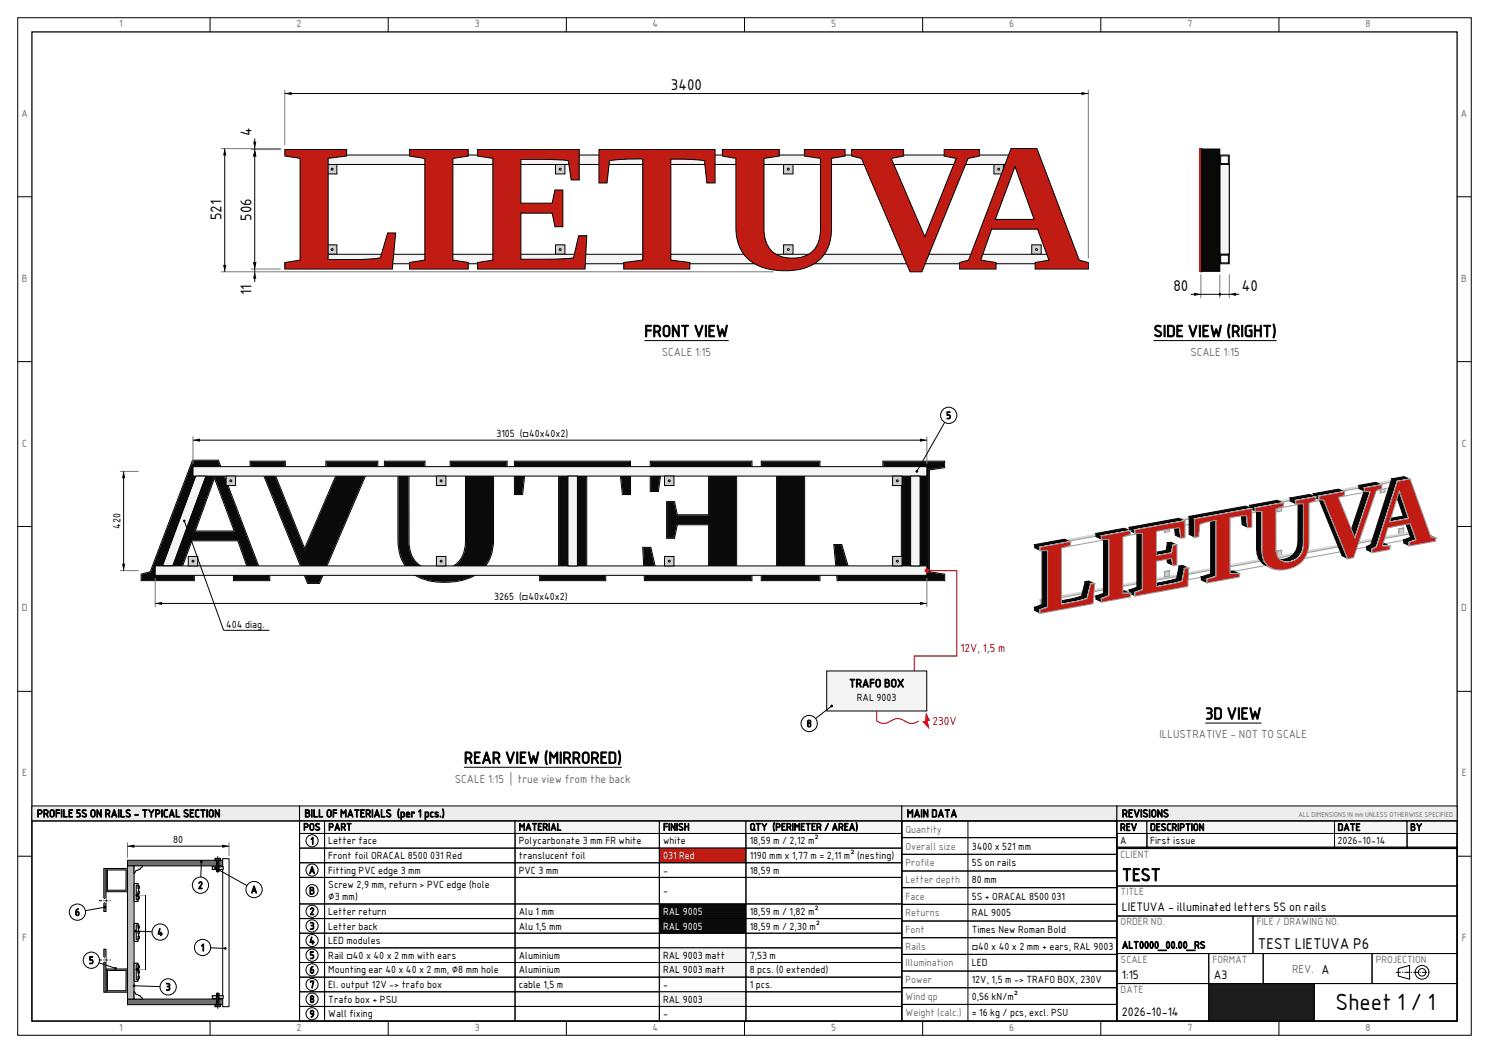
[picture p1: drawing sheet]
<svg xmlns="http://www.w3.org/2000/svg" width="420mm" height="297mm" viewBox="0 0 420 297" stroke-linecap="round" stroke-linejoin="round" font-family="sans-serif">
<defs><g id="words">
<text font-size="6.3" x="376.7" y="285">Sheet 1 / 1</text>
<text font-size="4.9" x="316.5" y="248.5">TEST</text>
<g font-size="4.6">
<text x="181.8" y="95">FRONT VIEW</text>
<text x="325.4" y="95">SIDE VIEW (RIGHT)</text>
<text x="340" y="202.9">3D VIEW</text>
<text x="130.9" y="215.4">REAR VIEW (MIRRORED)</text>
</g>
<g font-size="4.2">
<text x="189.3" y="25.5">3400</text>
<text x="71" y="38.4" transform="rotate(-90 71 38.4)">4</text>
<text x="62.5" y="62.2" transform="rotate(-90 62.5 62.2)">521</text>
<text x="71" y="62.2" transform="rotate(-90 71 62.2)">506</text>
<text x="71" y="83.2" transform="rotate(-90 71 83.2)">11</text>
<text x="331" y="82.1">80</text>
<text x="350.3" y="82.1">40</text>
<text x="354.8" y="267.5">TEST LIETUVA P6</text>
</g>
<g font-size="3.4">
<text x="316.5" y="257">LIETUVA - illuminated letters 5S on rails</text>
<text x="316.5" y="276">1:15</text>
<text x="342.4" y="276">A3</text>
<text x="316.5" y="286.6">2026-10-14</text>
</g>
<g font-size="3.2" fill="#6e6e6e">
<text x="186.7" y="100.4">SCALE 1:15</text>
<text x="335.8" y="100.4">SCALE 1:15</text>
<text x="327" y="208.3">ILLUSTRATIVE - NOT TO SCALE</text>
<text x="128.3" y="220.7">SCALE 1:15 | true view from the back</text>
<text x="364.5" y="274.4">REV. A</text>
</g>
<g font-size="3.2" fill="#e2001a">
<text x="270.9" y="184">12V, 1,5 m</text>
<text x="263" y="204.4">230V</text>
</g>
<text font-size="3.2" x="239.5" y="193.8">TRAFO BOX</text>
<g font-size="3">
<text x="10.4" y="230.5">PROFILE 5S ON RAILS - TYPICAL SECTION</text>
<text x="85.9" y="230.5">BILL OF MATERIALS (per 1 pcs.)</text>
<text x="255.8" y="230.5">MAIN DATA</text>
<text x="316.5" y="230.5">REVISIONS</text>
</g>
<g font-size="2.8" fill="#6e6e6e">
<text x="33.6" y="7.7">1</text>
<text x="83.7" y="7.7">2</text>
<text x="133.9" y="7.7">3</text>
<text x="184.1" y="7.7">4</text>
<text x="234.4" y="7.7">5</text>
<text x="284.7" y="7.7">6</text>
<text x="334.9" y="7.7">7</text>
<text x="385.2" y="7.7">8</text>
<text x="6.1" y="33">A</text>
<text x="412.1" y="33">A</text>
<text x="6.2" y="79.5">B</text>
<text x="412.2" y="79.5">B</text>
<text x="6.3" y="126">C</text>
<text x="412.3" y="126">C</text>
<text x="6.2" y="172.5">D</text>
<text x="412.2" y="172.5">D</text>
<text x="6.3" y="219">E</text>
<text x="412.3" y="219">E</text>
<text x="255.4" y="234.9">Quantity</text>
<text x="255.4" y="239.6">Overall size</text>
<text x="255.4" y="244.3">Profile</text>
<text x="316.1" y="242">CLIENT</text>
<text x="255.4" y="249">Letter depth</text>
<text x="255.4" y="253.7">Face</text>
<text x="316.1" y="252.5">TITLE</text>
<text x="255.4" y="258.4">Returns</text>
<text x="255.4" y="263.2">Font</text>
<text x="316.1" y="261">ORDER NO.</text>
<text x="354.5" y="261">FILE / DRAWING NO.</text>
<text x="6.3" y="265.5">F</text>
<text x="255.4" y="267.9">Rails</text>
<text x="412.3" y="265.5">F</text>
<text x="255.4" y="272.6">Illumination</text>
<text x="316.1" y="271.6">SCALE</text>
<text x="342" y="271.6">FORMAT</text>
<text x="388.1" y="271.6">PROJECTION</text>
<text x="255.4" y="277.3">Power</text>
<text x="255.4" y="282">Wind qp</text>
<text x="316.1" y="280.1">DATE</text>
<text x="255.4" y="286.7">Weight (calc.)</text>
<text x="33.6" y="290.7">1</text>
<text x="83.7" y="290.7">2</text>
<text x="133.9" y="290.7">3</text>
<text x="184.1" y="290.7">4</text>
<text x="234.4" y="290.7">5</text>
<text x="284.7" y="290.7">6</text>
<text x="334.9" y="290.7">7</text>
<text x="385.2" y="290.7">8</text>
</g>
<g font-size="2.8">
<text x="266.9" y="118.2">5</text>
<text x="140" y="123.3">3105 (□40x40x2)</text>
<text x="34" y="149.2" transform="rotate(-90 34 149.2)">420</text>
<text x="139.4" y="169.3">3265 (□40x40x2)</text>
<text x="63.8" y="177.3">404 diag.</text>
<text x="241.7" y="197.7">RAL 9003</text>
<text x="227.5" y="205.1">8</text>
<text x="48.9" y="237.8">80</text>
<text x="85.6" y="234.2">POS</text>
<text x="87.5" y="238.2">1</text>
<text x="92.6" y="234.2">PART</text>
<text x="92.6" y="238.2">Letter face</text>
<text x="146.3" y="234.2">MATERIAL</text>
<text x="146.3" y="238.2">Polycarbonate 3 mm FR white</text>
<text x="187" y="234.2">FINISH</text>
<text x="187" y="238.2">white</text>
<text x="211.5" y="234.2">QTY (PERIMETER / AREA)</text>
<text x="211.5" y="238.2">18,59 m / 2,12 m²</text>
<text x="274.1" y="239.6">3400 x 521 mm</text>
<text x="315.9" y="234.3">REV</text>
<text x="315.9" y="238">A</text>
<text x="324.4" y="234.3">DESCRIPTION</text>
<text x="324.4" y="238">First issue</text>
<text x="377.3" y="234.3">DATE</text>
<text x="377.3" y="238">2026-10-14</text>
<text x="397.8" y="234.3">BY</text>
<text x="92.6" y="242.3">Front foil ORACAL 8500 031 Red</text>
<text x="146.3" y="242.3">translucent foil</text>
<text x="211.5" y="242.3">1190 mm x 1,77 m = 2,11 m² (nesting)</text>
<text x="274.1" y="244.3">5S on rails</text>
<text x="55.8" y="250.7">2</text>
<text x="70.8" y="251.9">A</text>
<text x="87.1" y="246.4">A</text>
<text x="92.6" y="246.4">Fitting PVC edge 3 mm</text>
<text x="92.6" y="250.6">Screw 2,9 mm, return &gt; PVC edge (hole</text>
<text x="146.3" y="246.4">PVC 3 mm</text>
<text x="187" y="246.4">-</text>
<text x="211.5" y="246.4">18,59 m</text>
<text x="274.1" y="249">80 mm</text>
<text x="87.2" y="252.2">B</text>
<text x="92.6" y="253.9">⌀3 mm)</text>
<text x="187" y="252.2">-</text>
<text x="274.1" y="253.7">5S + ORACAL 8500 031</text>
<text x="21.1" y="258.3">6</text>
<text x="44.4" y="263.9">4</text>
<text x="87.3" y="258">2</text>
<text x="87.3" y="262.2">3</text>
<text x="92.6" y="258">Letter return</text>
<text x="92.6" y="262.2">Letter back</text>
<text x="146.3" y="258">Alu 1 mm</text>
<text x="146.3" y="262.2">Alu 1,5 mm</text>
<text x="211.5" y="258">18,59 m / 1,82 m²</text>
<text x="211.5" y="262.2">18,59 m / 2,30 m²</text>
<text x="274.1" y="258.4">RAL 9005</text>
<text x="274.1" y="263.2">Times New Roman Bold</text>
<text x="56.6" y="268.3">1</text>
<text x="87.2" y="266.3">4</text>
<text x="92.6" y="266.3">LED modules</text>
<text x="274.1" y="267.9">□40 x 40 x 2 mm + ears, RAL 9003</text>
<text x="316.5" y="267.5">ALT0000_00.00_RS</text>
<text x="25.1" y="271.8">5</text>
<text x="87.3" y="270.4">5</text>
<text x="87.3" y="274.6">6</text>
<text x="92.6" y="270.4">Rail □40 x 40 x 2 mm with ears</text>
<text x="92.6" y="274.6">Mounting ear 40 x 40 x 2 mm, ⌀8 mm hole</text>
<text x="146.3" y="270.4">Aluminium</text>
<text x="146.3" y="274.6">Aluminium</text>
<text x="187" y="270.4">RAL 9003 matt</text>
<text x="187" y="274.6">RAL 9003 matt</text>
<text x="211.5" y="270.4">7,53 m</text>
<text x="211.5" y="274.6">8 pcs. (0 extended)</text>
<text x="274.1" y="272.6">LED</text>
<text x="46.7" y="279.4">3</text>
<text x="87.3" y="278.7">7</text>
<text x="92.6" y="278.7">El. output 12V -&gt; trafo box</text>
<text x="146.3" y="278.7">cable 1,5 m</text>
<text x="187" y="278.7">-</text>
<text x="211.5" y="278.7">1 pcs.</text>
<text x="274.1" y="277.3">12V, 1,5 m -&gt; TRAFO BOX, 230V</text>
<text x="274.1" y="282">0,56 kN/m²</text>
<text x="87.3" y="282.8">8</text>
<text x="87.3" y="287">9</text>
<text x="92.6" y="282.8">Trafo box + PSU</text>
<text x="92.6" y="287">Wall fixing</text>
<text x="187" y="282.8">RAL 9003</text>
<text x="187" y="287">-</text>
<text x="274.1" y="286.7">≈ 16 kg / pcs, excl. PSU</text>
</g>
<g font-size="2.8" fill="#fff">
<text x="187" y="242.3">031 Red</text>
<text x="187" y="258">RAL 9005</text>
<text x="187" y="262.2">RAL 9005</text>
</g>
<text font-size="1.9" fill="#6e6e6e" x="366.3" y="230.3">ALL DIMENSIONS IN mm UNLESS OTHERWISE SPECIFIED</text>
</g></defs>
<g fill="none" stroke="#000" stroke-width=".28">
<path d="M5 5h410v287h-410zM59.3 5v4M109.5 5v4M159.7 5v4M210 5v4M260.2 5v4M310.5 5v4M360.7 5v4M5 55.5h4M411 55.5h4M5 102h4M411 102h4"/>
<path d="M5 148.5h4M411 148.5h4M5 195h4M411 195h4M5 241.5h4M411 241.5h4M59.3 288v4M109.5 288v4M159.7 288v4M210 288v4M260.2 288v4M310.5 288v4"/>
<path d="M360.7 288v4"/>
</g>
<path d="M9 9h402v279h-402z" fill="none" stroke="#000" stroke-width=".35"/>
<path d="M92.4 46.4h2.6v2.7h-2.6z" fill-rule="evenodd" fill="#cfcfcf" stroke="#000" stroke-width=".28"/>
<circle cx="93.7" cy="47.7" r=".27" fill="#fff" stroke="#000" stroke-width=".28"/>
<path d="M156.7 46.4h2.7v2.7h-2.7z" fill-rule="evenodd" fill="#cfcfcf" stroke="#000" stroke-width=".28"/>
<circle cx="158" cy="47.7" r=".27" fill="#fff" stroke="#000" stroke-width=".28"/>
<path d="M221 46.4h2.7v2.7h-2.7z" fill-rule="evenodd" fill="#cfcfcf" stroke="#000" stroke-width=".28"/>
<circle cx="222.4" cy="47.7" r=".27" fill="#fff" stroke="#000" stroke-width=".28"/>
<path d="M280.4 46.4h2.6v2.7h-2.6z" fill-rule="evenodd" fill="#cfcfcf" stroke="#000" stroke-width=".28"/>
<circle cx="281.7" cy="47.7" r=".27" fill="#fff" stroke="#000" stroke-width=".28"/>
<path d="M92.4 69.1h2.6v2.6h-2.6z" fill-rule="evenodd" fill="#cfcfcf" stroke="#000" stroke-width=".28"/>
<circle cx="93.7" cy="70.4" r=".27" fill="#fff" stroke="#000" stroke-width=".28"/>
<path d="M156.7 69.1h2.7v2.6h-2.7z" fill-rule="evenodd" fill="#cfcfcf" stroke="#000" stroke-width=".28"/>
<circle cx="158" cy="70.4" r=".27" fill="#fff" stroke="#000" stroke-width=".28"/>
<path d="M221 69.1h2.7v2.6h-2.7z" fill-rule="evenodd" fill="#cfcfcf" stroke="#000" stroke-width=".28"/>
<circle cx="222.4" cy="70.4" r=".27" fill="#fff" stroke="#000" stroke-width=".28"/>
<path d="M291 69.1h2.7v2.6h-2.7z" fill-rule="evenodd" fill="#cfcfcf" stroke="#000" stroke-width=".28"/>
<circle cx="292.4" cy="70.4" r=".27" fill="#fff" stroke="#000" stroke-width=".28"/>
<g fill="#f4f4f4" stroke="#000" stroke-width=".28">
<path d="M85.4 43.7h207v2.7h-207z" fill-rule="evenodd"/>
<path d="M85.4 71.7h217.6v2.7h-217.6z" fill-rule="evenodd"/>
<path d="M87.3 46.4h2.6v25.3h-2.6z" fill-rule="evenodd"/>
<path d="M183.9 46.4h2.7v25.3h-2.7z" fill-rule="evenodd"/>
<path d="M288.7 46.4h2.9l9.3 25.3h-2.8z" fill-rule="evenodd"/>
</g>
<g fill="#c11c13" stroke="#000" stroke-width=".28">
<path d="M285.2 41.9h7.3l11.9 31.5 2.6 .6v1.9h-15v-1.9l3.9-.6-3.2-8.8h-13l-3.1 8.8 4.3 .6v1.9h-10.2v-1.9l2.5-.6zM286.3 47l-5.6 14.9h11z" fill-rule="evenodd"/>
<path d="M80.3 42.2h17.5v1.8l-5.2 .7v28.5h10.1l4.6-.5 2.1-7h2.2l-.9 10.2h-30.4v-1.9l4.3-.6v-28.7l-4.3-.7z" fill-rule="evenodd"/>
<path d="M115.5 42.2h16.6v1.8l-4.4 .7v28.7l4.4 .6v1.9h-16.6v-1.9l4.3-.6v-28.7l-4.3-.7z" fill-rule="evenodd"/>
<path d="M134.7 42.2h28.7v8.5h-2.3l-.8-5.4-4.9-.3-8.5-.1v12.4h8.8l.8-3.7h2.3v10.3h-2.3l-.8-3.8h-8.8v13h10.2l4.7-.4 1.4-6.2h2.3l-.5 9.4h-30.3v-1.9l4.3-.6v-28.7l-4.3-.7z" fill-rule="evenodd"/>
<path d="M168.9 42.2h32.8v9.4h-2.3l-.7-6.3-3.6-.3-5.9-.1v28.5l5.4 .6v1.9h-18.7v-1.9l5.4-.6v-28.6l-5.7 .1-3.7 .4-.7 6.3h-2.3z" fill-rule="evenodd"/>
<path d="M203.8 42.2h16v1.8l-4.3 .7v19.7a7.4 7.4 0 0 0 5.3 8.1 8.4 8.4 0 0 0 9.5-3l.8-2.2 .3-1.8v-20.8l-4.5-.7v-1.8h11.5v1.8l-3.9 .7v19.6a10.9 10.9 0 0 1-10.6 11.9 17.1 17.1 0 0 1-12.7-3 11.5 11.5 0 0 1-3.6-9.1v-19.4l-3.8-.7z" fill-rule="evenodd"/>
<path d="M240.2 42.2h14.7v1.8l-3.5 .7 9.5 22.1 8.8-22.1-3.4-.7v-1.8h9.9v1.8l-3.1 .7-13.1 32h-3.3l-13.7-32-2.8-.7z" fill-rule="evenodd"/>
</g>
<path d="M80.3 25.3v15.7M307 25.3v47.6M62.3 41.9h17M70.8 42.2h8.4M62.3 76.7h155.9M70.8 75.9h8.4" fill="none" stroke="#7a7a7a" stroke-width=".28"/>
<path d="M71.9 39.1v40.4M80.3 26.4h226.7M63.4 41.9v34.8M181.8 96.1h23.7" fill="none" stroke="#000" stroke-width=".28"/>
<path d="M80.3 26.4l2-.5v.9zM305 25.9l2 .5-2 .4zM63.4 41.9l.4 1.9h-.9zM71.4 40h.9l-.4 1.9zM71.9 42.2l.4 1.9h-.9zM62.9 74.7h.9l-.4 2zM71.4 73.9h.9l-.4 2zM71.9 76.7l.4 1.9h-.9z" fill="#000"/>
<path d="M344.1 43.7h2.6v2.7h-2.6z" fill-rule="evenodd" fill="#f4f4f4" stroke="#000" stroke-width=".28"/>
<path d="M344.3 44h2.2v2.1h-2.2z" fill-rule="evenodd" fill="#fff" stroke="#000" stroke-width=".28"/>
<path d="M344.1 71.7h2.6v2.7h-2.6z" fill-rule="evenodd" fill="#f4f4f4" stroke="#000" stroke-width=".28"/>
<path d="M344.3 72h2.2v2.1h-2.2z" fill-rule="evenodd" fill="#fff" stroke="#000" stroke-width=".28"/>
<g fill="#f4f4f4" stroke="#000" stroke-width=".28">
<path d="M344.1 46.4h2.6v25.3h-2.6z" fill-rule="evenodd"/>
<path d="M344.1 46.4h2.6v25.3h-2.6z" fill-rule="evenodd"/>
<path d="M344.1 46.4h2.6v25.3h-2.6z" fill-rule="evenodd"/>
</g>
<path d="M338.9 42h5.2v34.5h-5.2z" fill-rule="evenodd" fill="#090909" stroke="#000" stroke-width=".28"/>
<path d="M338.7 41.9h.2v34.8h-.2z" fill-rule="evenodd" fill="#f7f7f2" stroke="#000" stroke-width=".28"/>
<path d="M338.6 41.9v34.8" fill="none" stroke="#c11c13" stroke-width=".28"/>
<path d="M338.7 77.4v6.7M344.1 77.4v6.7M346.7 77.4v6.7" fill="none" stroke="#7a7a7a" stroke-width=".28"/>
<path d="M325.4 96.1h34.7M335.9 83h13.7" fill="none" stroke="#000" stroke-width=".28"/>
<g fill="#000">
<path d="M336.8 82.6l1.9 .4-1.9 .5zM346.7 83l2-.4v.9z"/>
<circle cx="344.1" cy="83" r=".32"/>
</g>
<path d="M54.3 129.8h7.3l12 31.5 2.5 .6v1.9h-10.3v-1.9l4.4-.6-3.1-8.8h-13l-3.2 8.8 3.9 .6v1.9h-15v-1.9l2.6-.6zM60.5 134.9l-5.4 14.9h11z" fill-rule="evenodd" fill="#f7f7f2" stroke="#000" stroke-width=".28"/>
<path d="M54.4 129.9h7.1l12 31.5 2.5 .6v1.6h-10v-1.5l4.4-.7-3.2-9h-13.2l-3.3 9 4 .7v1.5h-14.8v-1.6l2.6-.6zM60.5 134.5l-5.6 15.4h11.3z" fill-rule="evenodd" fill="#0a0a0a"/>
<path d="M249 130.1h17.5v1.8l-4.3 .7v28.7l4.3 .6v1.9h-30.4l-.9-10.2h2.2l2.1 7 4.6 .5h10.1v-28.5l-5.2-.7z" fill-rule="evenodd" fill="#f7f7f2" stroke="#000" stroke-width=".28"/>
<path d="M249.2 130.2h17.1v1.6l-4.3 .6v29l4.3 .7v1.5h-30l-1-9.9h2l2.1 7 4.7 .5h10.3v-28.8l-5.2-.6z" fill-rule="evenodd" fill="#0a0a0a"/>
<path d="M214.7 130.1h16.6v1.8l-4.3 .7v28.7l4.3 .6v1.9h-16.6v-1.9l4.3-.6v-28.7l-4.3-.7z" fill-rule="evenodd" fill="#f7f7f2" stroke="#000" stroke-width=".28"/>
<path d="M214.9 130.2h16.3v1.6l-4.4 .7v28.9l4.4 .6v1.6h-16.3v-1.6l4.3-.6v-28.9l-4.3-.7z" fill-rule="evenodd" fill="#0a0a0a"/>
<path d="M183.4 130.1h28.7v1.8l-4.3 .7v28.7l4.3 .6v1.9h-30.3l-.5-9.4h2.3l1.4 6.2 5 .4h9.9v-13h-8.9l-.7 3.8h-2.3v-10.3h2.3l.7 3.7h8.9v-12.4l-8.4 .1-5 .3-.8 5.4h-2.3z" fill-rule="evenodd" fill="#f7f7f2" stroke="#000" stroke-width=".28"/>
<path d="M183.5 130.2h28.5v1.6l-4.3 .6v29l4.3 .7v1.5h-30.1l-.5-9.1h2.1l1.4 6.2 5.1 .4h10v-13.2h-9.1l-.7 3.8h-2v-10.1h2l.7 3.7h9.1v-12.6h-8.5l-5.1 .4-.8 5.4h-2.1z" fill-rule="evenodd" fill="#0a0a0a"/>
<path d="M145.1 130.1h32.8v9.4h-2.3l-.7-6.3-2.9-.3-6.5-.2v28.6l5.4 .6v1.9h-18.7v-1.9l5.4-.6v-28.5l-6.8 .1-2.7 .3-.7 6.3h-2.3z" fill-rule="evenodd" fill="#f7f7f2" stroke="#000" stroke-width=".28"/>
<path d="M145.2 130.2h32.5v9.2h-2l-.7-6.3-3.4-.4-6.2-.1v28.8l5.3 .7v1.5h-18.4v-1.5l5.4-.7v-28.7l-6.7 .1-3 .3-.7 6.3h-2.1z" fill-rule="evenodd" fill="#0a0a0a"/>
<path d="M108.4 130.1h11.5v1.8l-4.5 .7v20.2a7.3 7.3 0 0 0 8.2 7.9 7.2 7.2 0 0 0 7.7-7.6v-20.5l-4.3-.7v-1.8h16v1.8l-3.8 .7v19.8a11.1 11.1 0 0 1-10.8 11.7 15.9 15.9 0 0 1-12.7-2.9 11.7 11.7 0 0 1-3.5-8.9v-19.7l-3.8-.7z" fill-rule="evenodd" fill="#f7f7f2" stroke="#000" stroke-width=".28"/>
<path d="M108.6 130.2h11.2v1.6l-4.6 .6v20.4a7.4 7.4 0 0 0 8.4 8 7.3 7.3 0 0 0 7.8-7.7v-20.7l-4.3-.6v-1.6h15.8v1.6l-3.8 .6v20.1a11 11 0 0 1-10.7 11.4 15.8 15.8 0 0 1-12.6-2.8 11.6 11.6 0 0 1-3.4-8.8v-19.9l-3.8-.6z" fill-rule="evenodd" fill="#0a0a0a"/>
<path d="M70.5 130.1h10v1.8l-3.4 .7 8.8 22.1 9.5-22.1-3.5-.7v-1.8h14.7v1.8l-2.8 .7-13.7 32h-3.3l-13.1-32-3.2-.7z" fill-rule="evenodd" fill="#f7f7f2" stroke="#000" stroke-width=".28"/>
<path d="M70.7 130.2h9.6v1.6l-3.4 .7 9 22.5 9.7-22.5-3.6-.7v-1.6h14.4v1.6l-2.7 .7-13.7 31.9h-3.1l-13.1-31.9-3.1-.7z" fill-rule="evenodd" fill="#0a0a0a"/>
<g fill="#f4f4f4" stroke="#000" stroke-width=".28">
<path d="M54.4 131.6h207v2.7h-207z" fill-rule="evenodd"/>
<path d="M43.8 159.6h217.6v2.7h-217.6z" fill-rule="evenodd"/>
<path d="M256.9 134.3h2.6v25.3h-2.6z" fill-rule="evenodd"/>
<path d="M160.2 134.3h2.7v25.3h-2.7z" fill-rule="evenodd"/>
<path d="M55.2 134.3h2.9l-9.4 25.3h-2.8z" fill-rule="evenodd"/>
</g>
<path d="M251.8 134.3h2.6v2.6h-2.6z" fill-rule="evenodd" fill="#cfcfcf" stroke="#000" stroke-width=".28"/>
<circle cx="253.1" cy="135.6" r=".27" fill="#fff" stroke="#000" stroke-width=".28"/>
<path d="M187.4 134.3h2.7v2.6h-2.7z" fill-rule="evenodd" fill="#cfcfcf" stroke="#000" stroke-width=".28"/>
<circle cx="188.8" cy="135.6" r=".27" fill="#fff" stroke="#000" stroke-width=".28"/>
<path d="M123.1 134.3h2.7v2.6h-2.7z" fill-rule="evenodd" fill="#cfcfcf" stroke="#000" stroke-width=".28"/>
<circle cx="124.4" cy="135.6" r=".27" fill="#fff" stroke="#000" stroke-width=".28"/>
<path d="M63.8 134.3h2.6v2.6h-2.6z" fill-rule="evenodd" fill="#cfcfcf" stroke="#000" stroke-width=".28"/>
<circle cx="65.1" cy="135.6" r=".27" fill="#fff" stroke="#000" stroke-width=".28"/>
<path d="M251.8 156.9h2.6v2.7h-2.6z" fill-rule="evenodd" fill="#cfcfcf" stroke="#000" stroke-width=".28"/>
<circle cx="253.1" cy="158.3" r=".27" fill="#fff" stroke="#000" stroke-width=".28"/>
<path d="M187.4 156.9h2.7v2.7h-2.7z" fill-rule="evenodd" fill="#cfcfcf" stroke="#000" stroke-width=".28"/>
<circle cx="188.8" cy="158.3" r=".27" fill="#fff" stroke="#000" stroke-width=".28"/>
<path d="M123.1 156.9h2.7v2.7h-2.7z" fill-rule="evenodd" fill="#cfcfcf" stroke="#000" stroke-width=".28"/>
<circle cx="124.4" cy="158.3" r=".27" fill="#fff" stroke="#000" stroke-width=".28"/>
<path d="M53.1 156.9h2.7v2.7h-2.7z" fill-rule="evenodd" fill="#cfcfcf" stroke="#000" stroke-width=".28"/>
<circle cx="54.4" cy="158.3" r=".27" fill="#fff" stroke="#000" stroke-width=".28"/>
<path d="M33.8 133h5.3M54.4 123.1v7.8M261.4 123.1v7.8M33.8 160.9h5.3M43.8 163v8.3M261.4 163v8.3" fill="none" stroke="#7a7a7a" stroke-width=".28"/>
<path d="M34.9 132.9v28M54.4 124.1h207M52 146.9l11.1 30.9h12.9M43.8 170.2h217.6" fill="none" stroke="#000" stroke-width=".28"/>
<g fill="#000">
<path d="M34.9 132.9l.4 2h-.9zM54.4 124.1l2-.4v.9zM259.5 123.7l1.9 .4-1.9 .5zM34.4 159h.9l-.4 1.9zM43.8 170.2l1.9-.5v1zM259.5 169.7l1.9 .5-1.9 .5z"/>
<circle cx="52" cy="146.9" r=".35"/>
</g>
<circle cx="261.4" cy="160.9" r=".64" fill="#e2001a"/>
<path d="M261.4 160.9h8.5v24.1h-12v4.2" fill="none" stroke="#e2001a" stroke-width=".32"/>
<path d="M270.4 180.9h13.6v3.7h-13.6z" fill-rule="evenodd" fill="#fff"/>
<path d="M233.2 189.2h28.2v11.3h-28.2z" fill-rule="evenodd" fill="#f4f4f4" stroke="#000" stroke-width=".28"/>
<path d="M234.6 199.1l-6.4 5" fill="none" stroke="#000" stroke-width=".28"/>
<circle cx="234.6" cy="199.1" r=".39" fill="#000"/>
<circle cx="228.2" cy="204.1" r="2.29" fill="#fff" stroke="#000" stroke-width=".28"/>
<path d="M247.3 200.5v2.9a3.4 3.4 0 0 0 4.4-.3 3.9 3.9 0 0 1 4.2 .6 3 3 0 0 0 3.3-.3" fill="none" stroke="#e2001a" stroke-width=".32"/>
<path d="M261.3 201.4l.8 1.7h-.6l.5 2.2-1.6-1.7h.7z" fill-rule="evenodd" fill="#d0021b" stroke="#d0021b" stroke-width=".28"/>
<path d="M262.5 201.3h7.9v3.8h-7.9z" fill-rule="evenodd" fill="#fff"/>
<path d="M267.6 117.1l-9 15.8" fill="none" stroke="#000" stroke-width=".28"/>
<circle cx="258.6" cy="132.9" r=".39" fill="#000"/>
<circle cx="267.6" cy="117.1" r="2.29" fill="#fff" stroke="#000" stroke-width=".28"/>
<path d="M130.9 216.4h44.5" fill="none" stroke="#000" stroke-width=".28"/>
<path d="M394.6 149.1l1.3-.2z" fill-rule="evenodd" fill="#b6b6b6" stroke="#b6b6b6" stroke-width=".28"/>
<path d="M394.6 149.1v1.5z" fill-rule="evenodd" fill="#9b9b9b" stroke="#9b9b9b" stroke-width=".28"/>
<path d="M394.6 149.2l1.3-.3v1.5l-1.3 .2z" fill-rule="evenodd" fill="#cfcfcf" stroke="#9a9a9a" stroke-width=".28"/>
<path d="M393.4 136.8l.9 .4 4.6 13.1-.9-.3z" fill-rule="evenodd" fill="#979797" stroke="#979797" stroke-width=".28"/>
<path d="M393.4 136.8l1.4-.3 .9 .4-1.4 .3z" fill-rule="evenodd" fill="#d6d6d6" stroke="#d6d6d6" stroke-width=".28"/>
<path d="M394.3 137.2l1.4-.3 4.6 13.2-1.4 .2z" fill-rule="evenodd" fill="#fff" stroke="#9a9a9a" stroke-width=".28"/>
<path d="M389.3 137.5l1.4-.2z" fill-rule="evenodd" fill="#b6b6b6" stroke="#b6b6b6" stroke-width=".28"/>
<path d="M389.3 137.5l.1 1.5z" fill-rule="evenodd" fill="#9b9b9b" stroke="#9b9b9b" stroke-width=".28"/>
<path d="M389.4 137.6l1.3-.3v1.5l-1.3 .2z" fill-rule="evenodd" fill="#cfcfcf" stroke="#9a9a9a" stroke-width=".28"/>
<path d="M360.1 155.4l1.4-.2z" fill-rule="evenodd" fill="#b6b6b6" stroke="#b6b6b6" stroke-width=".28"/>
<path d="M360.1 155.4l.1 1.5z" fill-rule="evenodd" fill="#9b9b9b" stroke="#9b9b9b" stroke-width=".28"/>
<path d="M360.2 155.5l1.3-.3v1.5l-1.3 .2z" fill-rule="evenodd" fill="#cfcfcf" stroke="#9a9a9a" stroke-width=".28"/>
<path d="M360.1 142.9l1.4-.3z" fill-rule="evenodd" fill="#b6b6b6" stroke="#b6b6b6" stroke-width=".28"/>
<path d="M360.1 142.9l.1 1.5z" fill-rule="evenodd" fill="#9b9b9b" stroke="#9b9b9b" stroke-width=".28"/>
<path d="M360.2 142.9l1.3-.3v1.5l-1.3 .3z" fill-rule="evenodd" fill="#cfcfcf" stroke="#9a9a9a" stroke-width=".28"/>
<path d="M293.4 169.1l107.1-19.6 .8 .4-107.1 19.6z" fill-rule="evenodd" fill="#d6d6d6" stroke="#d6d6d6" stroke-width=".28"/>
<path d="M293.4 169.1l.8 .4v1.5l-.8-.4z" fill-rule="evenodd" fill="#b6b6b6" stroke="#b6b6b6" stroke-width=".28"/>
<path d="M294.2 169.5l107.1-19.6v1.5l-107.1 19.6z" fill-rule="evenodd" fill="#fff" stroke="#9a9a9a" stroke-width=".28"/>
<path d="M341.9 146.2l.8 .4v14l-.8-.3z" fill-rule="evenodd" fill="#b6b6b6" stroke="#b6b6b6" stroke-width=".28"/>
<path d="M341.9 146.2l1.3-.2 .8 .3-1.3 .3z" fill-rule="evenodd" fill="#d6d6d6" stroke="#d6d6d6" stroke-width=".28"/>
<path d="M342.7 146.6l1.3-.3v14.1l-1.3 .2z" fill-rule="evenodd" fill="#fff" stroke="#9a9a9a" stroke-width=".28"/>
<path d="M293.4 153.6l101.8-18.6 .8 .4-101.8 18.6z" fill-rule="evenodd" fill="#d6d6d6" stroke="#d6d6d6" stroke-width=".28"/>
<path d="M293.4 153.6l.8 .4v1.4l-.8-.3z" fill-rule="evenodd" fill="#b6b6b6" stroke="#b6b6b6" stroke-width=".28"/>
<path d="M294.2 154l101.8-18.6v1.4l-101.8 18.6z" fill-rule="evenodd" fill="#fff" stroke="#9a9a9a" stroke-width=".28"/>
<path d="M328.5 161.2l1.4-.2z" fill-rule="evenodd" fill="#b6b6b6" stroke="#b6b6b6" stroke-width=".28"/>
<path d="M328.5 161.2v1.5z" fill-rule="evenodd" fill="#9b9b9b" stroke="#9b9b9b" stroke-width=".28"/>
<path d="M328.5 161.2l1.4-.2v1.5l-1.4 .2z" fill-rule="evenodd" fill="#cfcfcf" stroke="#9a9a9a" stroke-width=".28"/>
<path d="M328.5 148.6l1.4-.2z" fill-rule="evenodd" fill="#b6b6b6" stroke="#b6b6b6" stroke-width=".28"/>
<path d="M328.5 148.6v1.5z" fill-rule="evenodd" fill="#9b9b9b" stroke="#9b9b9b" stroke-width=".28"/>
<path d="M328.5 148.7l1.4-.3v1.5l-1.4 .2z" fill-rule="evenodd" fill="#cfcfcf" stroke="#9a9a9a" stroke-width=".28"/>
<path d="M296.9 167l1.3-.2z" fill-rule="evenodd" fill="#b6b6b6" stroke="#b6b6b6" stroke-width=".28"/>
<path d="M296.9 167v1.5z" fill-rule="evenodd" fill="#9b9b9b" stroke="#9b9b9b" stroke-width=".28"/>
<path d="M296.9 167l1.3-.2v1.5l-1.3 .2z" fill-rule="evenodd" fill="#cfcfcf" stroke="#9a9a9a" stroke-width=".28"/>
<path d="M296.9 154.4l1.3-.2z" fill-rule="evenodd" fill="#b6b6b6" stroke="#b6b6b6" stroke-width=".28"/>
<path d="M296.9 154.4v1.5z" fill-rule="evenodd" fill="#9b9b9b" stroke="#9b9b9b" stroke-width=".28"/>
<path d="M296.9 154.4l1.3-.2v1.5l-1.3 .2z" fill-rule="evenodd" fill="#cfcfcf" stroke="#9a9a9a" stroke-width=".28"/>
<path d="M294.4 154.9l.8 .4v14l-.8-.4z" fill-rule="evenodd" fill="#b6b6b6" stroke="#b6b6b6" stroke-width=".28"/>
<path d="M294.4 154.9l1.3-.3 .8 .4-1.3 .3z" fill-rule="evenodd" fill="#d6d6d6" stroke="#d6d6d6" stroke-width=".28"/>
<path d="M295.2 155.3l1.3-.3v14.1l-1.3 .2z" fill-rule="evenodd" fill="#fff" stroke="#9a9a9a" stroke-width=".28"/>
<g fill="#080808" stroke="#080808" stroke-width=".28">
<path d="M401.9 150.8l1.3 .1 1.6 .8-1.3-.2z" fill-rule="evenodd"/>
<path d="M388.2 153.3h2.2l1.5 .7h-2.1z" fill-rule="evenodd"/>
<path d="M392.6 135.1l1.6 .7-5.9 18.5-1.6-.7z" fill-rule="evenodd"/>
</g>
<g fill="#090909" stroke="#090909" stroke-width=".28">
<path d="M395.9 152.3l2-.8 1.5 .8-1.9 .7z" fill-rule="evenodd"/>
<path d="M390.2 146.6l5.6-1.1 1.6 .8-5.6 1z" fill-rule="evenodd"/>
<path d="M385.5 154.2l1.2-.6 1.6 .7-1.3 .6z" fill-rule="evenodd"/>
<path d="M392.6 135.1l3.5-.7 1.5 .8-3.4 .6z" fill-rule="evenodd"/>
</g>
<g fill="#070707" stroke="#070707" stroke-width=".28">
<path d="M395.9 152.3l1.6 .7v.9l-1.6-.8z" fill-rule="evenodd"/>
<path d="M385.5 154.2l1.5 .7v.9l-1.5-.7z" fill-rule="evenodd"/>
</g>
<g fill="#060606" stroke="#060606" stroke-width=".28">
<path d="M396.2 146.9l1.6 .7 1.6 4.7-1.5-.8z" fill-rule="evenodd"/>
<path d="M393.1 137.5l1.5 .7 2.8 8.1-1.6-.8z" fill-rule="evenodd"/>
</g>
<path d="M394.2 135.8l-5.9 18.5-1.3 .6v.9l4.9-.9v-.9h-2.1l1.6-5.2 6.4-1.2 1.6 4.7-1.9 .7v.9l7.3-1.3v-.9l-1.3-.2-5.9-16.3zM394.6 138.2l2.8 8.1-5.6 1z" fill-rule="evenodd" fill="#0a0a0a"/>
<g fill="#090909" stroke="#090909" stroke-width=".28">
<path d="M385 137.9l1.6 .7-4.5 13.3-1.5-.7z" fill-rule="evenodd"/>
<path d="M383.3 136.9l4.8-.9 1.5 .8-4.7 .8z" fill-rule="evenodd"/>
<path d="M370.5 139.2l7.1-1.2 1.5 .7-7 1.3z" fill-rule="evenodd"/>
</g>
<g fill="#070707" stroke="#070707" stroke-width=".28">
<path d="M383.3 136.9l1.6 .7v.9l-1.6-.7z" fill-rule="evenodd"/>
<path d="M370.5 139.2l1.6 .8v.9l-1.6-.8z" fill-rule="evenodd"/>
</g>
<path d="M371.8 140.3l1.6 .7 6.7 16.5-1.5-.7z" fill-rule="evenodd" fill="#060606" stroke="#060606" stroke-width=".28"/>
<path d="M372.1 140l7-1.3v.9l-1.7 .7 4.7 11.6 4.5-13.3-1.7-.1v-.9l4.7-.8v.9l-1.5 .6-6.4 18.9-1.6 .3-6.7-16.5-1.3-.1z" fill-rule="evenodd" fill="#0a0a0a"/>
<g fill="#090909" stroke="#090909" stroke-width=".28">
<path d="M365.7 155l1.6 .7-.8 1.3-1.6-.7z" fill-rule="evenodd"/>
<path d="M363.7 157.2l1.2-.9 1.6 .7-1.2 1z" fill-rule="evenodd"/>
<path d="M362.2 157.8l1.5-.6 1.6 .8-1.5 .5z" fill-rule="evenodd"/>
<path d="M363.9 140.4l5.5-1 1.6 .8-5.5 1z" fill-rule="evenodd"/>
<path d="M352.5 142.5l7.8-1.4 1.6 .7-7.8 1.5z" fill-rule="evenodd"/>
</g>
<g fill="#080808" stroke="#080808" stroke-width=".28">
<path d="M366.1 153.3l1.6 .7-.4 1.7-1.6-.7z" fill-rule="evenodd"/>
<path d="M360.6 157.8h1.6l1.6 .7h-1.6z" fill-rule="evenodd"/>
</g>
<g fill="#070707" stroke="#070707" stroke-width=".28">
<path d="M366.1 141.3l1.6 .7v12l-1.6-.7z" fill-rule="evenodd"/>
<path d="M359.4 157.3l2.8 1.2z" fill-rule="evenodd"/>
<path d="M363.9 140.4l1.6 .8v.9l-1.6-.8z" fill-rule="evenodd"/>
<path d="M354.4 154.8l1.6 .7 .2 1.5-1.6-.7z" fill-rule="evenodd"/>
<path d="M354.4 143.4l1.6 .8v11.3l-1.6-.7z" fill-rule="evenodd"/>
<path d="M352.5 142.5l1.6 .8v.8l-1.6-.7z" fill-rule="evenodd"/>
</g>
<g fill="#060606" stroke="#060606" stroke-width=".28">
<path d="M356 158.8l2.9 1.5z" fill-rule="evenodd"/>
<path d="M355.1 157.6l1.5 .7 1 1.3-1.6-.8z" fill-rule="evenodd"/>
<path d="M354.6 156.3l1.6 .7 .4 1.3-1.5-.7z" fill-rule="evenodd"/>
</g>
<path d="M354.1 143.3l7.8-1.5v.9l-2.1 .8v12a3.4 3.4 0 0 0 5.5 2.5 4.8 4.8 0 0 0 2.4-4v-12l-2.2 .1v-.9l5.5-1v.9l-1.9 .7v11.4a7.4 7.4 0 0 1-8.2 7.5 4.8 4.8 0 0 1-4.9-5.2v-11.3l-1.9-.1z" fill-rule="evenodd" fill="#0a0a0a"/>
<path d="M345.3 161.1l2.6-.1 1.6 .8-2.7 .1z" fill-rule="evenodd" fill="#080808" stroke="#080808" stroke-width=".28"/>
<g fill="#070707" stroke="#070707" stroke-width=".28">
<path d="M350 144.6l1.6 .7 .4 3.4-1.6-.7z" fill-rule="evenodd"/>
<path d="M338.8 162.7l1.6 .7v.9l-1.6-.7z" fill-rule="evenodd"/>
<path d="M341.5 145.9l1.6 .7v16l-1.6-.8z" fill-rule="evenodd"/>
<path d="M335.4 145.7l1.6 .7v5.1l-1.6-.8z" fill-rule="evenodd"/>
</g>
<g fill="#090909" stroke="#090909" stroke-width=".28">
<path d="M338.8 162.7l2.7-.9 1.6 .8-2.7 .8z" fill-rule="evenodd"/>
<path d="M335.4 145.7l16-3 1.6 .8-16 2.9z" fill-rule="evenodd"/>
</g>
<path d="M337 146.4l16-2.9v5.1l-1 .1-.4-3.4-4.8 .7v15.9l2.7-.1v.9l-9.1 1.6v-.9l2.7-.8v-16l-4.8 1.2-.3 3.5-1 .2z" fill-rule="evenodd" fill="#0a0a0a"/>
<g fill="#080808" stroke="#080808" stroke-width=".28">
<path d="M332.6 159.7l1.6 .7-.7 3.6-1.6-.8z" fill-rule="evenodd"/>
<path d="M329.3 153.1l1.6 .7-.4 2.2-1.6-.8z" fill-rule="evenodd"/>
</g>
<g fill="#090909" stroke="#090909" stroke-width=".28">
<path d="M332.6 159.7l1-.2 1.6 .7-1 .2z" fill-rule="evenodd"/>
<path d="M329.5 163.9l2.4-.7 1.6 .8-2.4 .6z" fill-rule="evenodd"/>
<path d="M324.5 164.8l5-.9 1.6 .7-5.1 1z" fill-rule="evenodd"/>
<path d="M329.3 153.1l1-.2 1.6 .8-1 .1z" fill-rule="evenodd"/>
<path d="M324.5 156l4.4-.8 1.6 .8-4.5 .8z" fill-rule="evenodd"/>
<path d="M318.6 166.4l2.1-.8 1.6 .8-2.2 .7z" fill-rule="evenodd"/>
<path d="M318.6 148.7l13.9-2.5 1.6 .7-14 2.6z" fill-rule="evenodd"/>
</g>
<g fill="#070707" stroke="#070707" stroke-width=".28">
<path d="M328.9 156.6l1.6 .8 .4 2-1.6-.7z" fill-rule="evenodd"/>
<path d="M331.2 148l1.5 .8 .4 2.9-1.6-.7z" fill-rule="evenodd"/>
<path d="M318.6 166.4l1.5 .7v.9l-1.5-.7z" fill-rule="evenodd"/>
<path d="M320.7 149.6l1.6 .7v16.1l-1.6-.8z" fill-rule="evenodd"/>
<path d="M318.6 148.7l1.5 .8v.9l-1.5-.8z" fill-rule="evenodd"/>
</g>
<path d="M320.1 149.5l14-2.6v4.6l-1 .2-.4-2.9-6.7 1v7l4.5-.8 .4-2.2 1-.1v5.6l-1 .1-.4-2-4.5 .8v7.4l7.5-1.6 .7-3.6 1-.2-.3 5.1-14.8 2.7v-.9l2.2-.7v-16.1l-2.2 .1z" fill-rule="evenodd" fill="#0a0a0a"/>
<path d="M315 166.7l2.1-.1 1.6 .8h-2.1z" fill-rule="evenodd" fill="#080808" stroke="#080808" stroke-width=".28"/>
<g fill="#090909" stroke="#090909" stroke-width=".28">
<path d="M309.1 168.1l2.2-.7 1.5 .7-2.1 .7z" fill-rule="evenodd"/>
<path d="M309.1 150.5l8-1.5 1.6 .7-8 1.5z" fill-rule="evenodd"/>
</g>
<g fill="#070707" stroke="#070707" stroke-width=".28">
<path d="M309.1 168.1l1.6 .7v.9l-1.6-.7z" fill-rule="evenodd"/>
<path d="M311.3 151.3l1.5 .8v16l-1.5-.7z" fill-rule="evenodd"/>
<path d="M309.1 150.5l1.6 .7v.9l-1.6-.8z" fill-rule="evenodd"/>
</g>
<path d="M310.7 151.2l8-1.5v.9l-2.1 .8v16h2.1v.9l-8 1.4v-.9l2.1-.7v-16h-2.1z" fill-rule="evenodd" fill="#0a0a0a"/>
<g fill="#090909" stroke="#090909" stroke-width=".28">
<path d="M306.1 164.1l1-.2 1.6 .7-1 .2z" fill-rule="evenodd"/>
<path d="M302.6 168.8l2.5-.7 1.5 .8-2.4 .7z" fill-rule="evenodd"/>
<path d="M297.7 169.8l4.9-1 1.6 .8-4.9 .9z" fill-rule="evenodd"/>
<path d="M291.8 171.3l2.1-.8 1.6 .8-2.1 .7z" fill-rule="evenodd"/>
<path d="M291.8 153.6l8.5-1.5 1.5 .7-8.4 1.6z" fill-rule="evenodd"/>
</g>
<path d="M306.1 164.1l1.6 .7-1.1 4.1-1.5-.8z" fill-rule="evenodd" fill="#080808" stroke="#080808" stroke-width=".28"/>
<g fill="#070707" stroke="#070707" stroke-width=".28">
<path d="M291.8 171.3l1.6 .7v.9l-1.6-.7z" fill-rule="evenodd"/>
<path d="M293.9 154.5l1.6 .7v16.1l-1.6-.8z" fill-rule="evenodd"/>
<path d="M291.8 153.6l1.6 .8v.8l-1.6-.7z" fill-rule="evenodd"/>
</g>
<path d="M293.4 154.4l8.4-1.6v.9l-2.5 .8v16l4.9-.9 2.4-.7 1.1-4.1 1-.2-.5 5.6-14.8 2.7v-.9l2.1-.7v-16.1h-2.1z" fill-rule="evenodd" fill="#0a0a0a"/>
<path d="M403.6 151.5l1.3 .1z" fill-rule="evenodd" fill="#c9c9c5" stroke="#c9c9c5" stroke-width=".28"/>
<path d="M397.4 153l2-.7z" fill-rule="evenodd" fill="#e0e0db" stroke="#e0e0db" stroke-width=".28"/>
<g fill="#b8b8b5" stroke="#b8b8b5" stroke-width=".28">
<path d="M397.4 153l.1 1z" fill-rule="evenodd"/>
<path d="M387 154.9v1z" fill-rule="evenodd"/>
</g>
<path d="M397.8 147.7l1.6 4.6z" fill-rule="evenodd" fill="#999996" stroke="#999996" stroke-width=".28"/>
<g fill="#d9d9d4" stroke="#d9d9d4" stroke-width=".28">
<path d="M391.9 147.2l5.5-.9z" fill-rule="evenodd"/>
<path d="M394.1 135.7l3.7-.6z" fill-rule="evenodd"/>
</g>
<path d="M389.9 154h2.2z" fill-rule="evenodd" fill="#d0d0cc" stroke="#d0d0cc" stroke-width=".28"/>
<path d="M394.6 138.4l2.8 7.9z" fill-rule="evenodd" fill="#9a9a97" stroke="#9a9a97" stroke-width=".28"/>
<path d="M387 154.9l1.3-.6z" fill-rule="evenodd" fill="#e2e2de" stroke="#e2e2de" stroke-width=".28"/>
<path d="M394.1 135.7l-5.8 18.6z" fill-rule="evenodd" fill="#d2d2ce" stroke="#d2d2ce" stroke-width=".28"/>
<path d="M394.2 135.8l-5.9 18.5-1.3 .6v1l5.1-.9v-1h-2.1l1.5-5.1 6.3-1.2 1.6 4.6-1.9 .7v1l7.4-1.3v-1.1l-1.3-.1-5.8-16.4zM394.7 138.5l2.7 7.8-5.4 .9z" fill-rule="evenodd" fill="#c11c13" stroke="#9a9a9a" stroke-width=".28"/>
<path d="M386.5 138.7l-4.3 13z" fill-rule="evenodd" fill="#d3d3cf" stroke="#d3d3cf" stroke-width=".28"/>
<g fill="#d9d9d4" stroke="#d9d9d4" stroke-width=".28">
<path d="M384.8 137.6l5-.9z" fill-rule="evenodd"/>
<path d="M372 139.9l7.3-1.3z" fill-rule="evenodd"/>
</g>
<g fill="#b8b8b5" stroke="#b8b8b5" stroke-width=".28">
<path d="M384.8 137.6l.1 1z" fill-rule="evenodd"/>
<path d="M372 139.9v1.1z" fill-rule="evenodd"/>
</g>
<path d="M373.3 141.1l6.8 16.5z" fill-rule="evenodd" fill="#959592" stroke="#959592" stroke-width=".28"/>
<path d="M372 140l7.3-1.4v1.1l-1.8 .6 4.7 11.4 4.4-13-1.7-.1v-1l4.9-.9v1l-1.6 .7-6.4 18.9-1.7 .3-6.7-16.5-1.4-.1z" fill-rule="evenodd" fill="#c11c13" stroke="#9a9a9a" stroke-width=".28"/>
<path d="M367.2 155.6l-.7 1.3z" fill-rule="evenodd" fill="#dfdfda" stroke="#dfdfda" stroke-width=".28"/>
<path d="M367.6 153.9l-.3 1.8z" fill-rule="evenodd" fill="#cbcbc7" stroke="#cbcbc7" stroke-width=".28"/>
<path d="M365.3 157.9l1.2-.9z" fill-rule="evenodd" fill="#e6e6e1" stroke="#e6e6e1" stroke-width=".28"/>
<path d="M363.8 158.4l1.5-.5z" fill-rule="evenodd" fill="#dededa" stroke="#dededa" stroke-width=".28"/>
<path d="M362.2 158.5l1.6-.1z" fill-rule="evenodd" fill="#d1d1cd" stroke="#d1d1cd" stroke-width=".28"/>
<path d="M367.7 142.1v11.9z" fill-rule="evenodd" fill="#b9b9b5" stroke="#b9b9b5" stroke-width=".28"/>
<g fill="#b8b8b4" stroke="#b8b8b4" stroke-width=".28">
<path d="M361.1 158l1.2 .5z" fill-rule="evenodd"/>
<path d="M355.9 144.2l.1 11.4z" fill-rule="evenodd"/>
</g>
<g fill="#d9d9d4" stroke="#d9d9d4" stroke-width=".28">
<path d="M365.4 141.1l5.7-1z" fill-rule="evenodd"/>
<path d="M354 143.2l8-1.4z" fill-rule="evenodd"/>
</g>
<g fill="#888885" stroke="#888885" stroke-width=".28">
<path d="M357.5 159.6l1.5 .8z" fill-rule="evenodd"/>
<path d="M356.6 158.3l1 1.3z" fill-rule="evenodd"/>
</g>
<g fill="#b8b8b5" stroke="#b8b8b5" stroke-width=".28">
<path d="M365.4 141.1l.1 1.1z" fill-rule="evenodd"/>
<path d="M354 143.2l.1 1z" fill-rule="evenodd"/>
</g>
<path d="M356.1 157.1l.5 1.3z" fill-rule="evenodd" fill="#999996" stroke="#999996" stroke-width=".28"/>
<path d="M355.9 155.5l.3 1.6z" fill-rule="evenodd" fill="#acaca9" stroke="#acaca9" stroke-width=".28"/>
<path d="M354.1 143.2l7.9-1.4v1l-2.1 .8v11.9a3.2 3.2 0 0 0 4.5 2.8 4.6 4.6 0 0 0 3.3-4.3v-11.9l-2.2 .1v-1l5.6-1.1v1l-1.8 .7-.1 11.4a7.5 7.5 0 0 1-8.3 7.6 4.9 4.9 0 0 1-4.9-5.2v-11.3l-1.9-.1z" fill-rule="evenodd" fill="#c11c13" stroke="#9a9a9a" stroke-width=".28"/>
<path d="M346.9 161.8l2.7-.1z" fill-rule="evenodd" fill="#d2d2ce" stroke="#d2d2ce" stroke-width=".28"/>
<path d="M351.6 145.4l.4 3.5z" fill-rule="evenodd" fill="#afafac" stroke="#afafac" stroke-width=".28"/>
<path d="M340.4 163.4l2.7-.8z" fill-rule="evenodd" fill="#deded9" stroke="#deded9" stroke-width=".28"/>
<g fill="#b8b8b5" stroke="#b8b8b5" stroke-width=".28">
<path d="M340.4 163.4v1z" fill-rule="evenodd"/>
<path d="M343 146.7l.1 15.9z" fill-rule="evenodd"/>
<path d="M336.9 146.3l.1 5.3z" fill-rule="evenodd"/>
</g>
<path d="M336.9 146.3l16.2-2.9z" fill-rule="evenodd" fill="#d9d9d4" stroke="#d9d9d4" stroke-width=".28"/>
<path d="M337 146.4l16.1-3v5.2l-1.1 .3-.4-3.5-4.6 .6v15.8l2.6-.1v1.1l-9.2 1.6v-1l2.7-.8v-15.9l-4.7 1.1-.3 3.6-1.1 .2z" fill-rule="evenodd" fill="#c11c13" stroke="#9a9a9a" stroke-width=".28"/>
<g fill="#d9d9d4" stroke="#d9d9d4" stroke-width=".28">
<path d="M334.1 160.3l1.2-.1z" fill-rule="evenodd"/>
<path d="M326.1 165.5l5.1-.9z" fill-rule="evenodd"/>
<path d="M330.8 153.8l1.2-.2z" fill-rule="evenodd"/>
<path d="M326.1 156.7l4.4-.8z" fill-rule="evenodd"/>
<path d="M320.1 149.4l14.2-2.5z" fill-rule="evenodd"/>
</g>
<path d="M334.1 160.3l-.6 3.6z" fill-rule="evenodd" fill="#c9c9c5" stroke="#c9c9c5" stroke-width=".28"/>
<path d="M331.1 164.5l2.4-.6z" fill-rule="evenodd" fill="#dcdcd8" stroke="#dcdcd8" stroke-width=".28"/>
<path d="M330.4 157.5l.5 2z" fill-rule="evenodd" fill="#a7a7a4" stroke="#a7a7a4" stroke-width=".28"/>
<path d="M332.7 148.8l.4 3z" fill-rule="evenodd" fill="#acaca8" stroke="#acaca8" stroke-width=".28"/>
<path d="M330.8 153.8l-.3 2.1z" fill-rule="evenodd" fill="#c8c8c4" stroke="#c8c8c4" stroke-width=".28"/>
<path d="M320.1 167.1l2.2-.7z" fill-rule="evenodd" fill="#dfdfdb" stroke="#dfdfdb" stroke-width=".28"/>
<g fill="#b8b8b5" stroke="#b8b8b5" stroke-width=".28">
<path d="M320.1 167.1v1z" fill-rule="evenodd"/>
<path d="M322.2 150.4l.1 16z" fill-rule="evenodd"/>
<path d="M320.1 149.4v1.1z" fill-rule="evenodd"/>
</g>
<path d="M320.1 149.4l14.2-2.5v4.7l-1.2 .2-.4-2.9-6.5 1v6.8l4.3-.8 .4-2.1 1.1-.2v5.7l-1.1 .2-.4-2-4.3 .8v7.2l7.3-1.6 .7-3.5 1.1-.2-.2 5.2-15 2.7v-1l2.2-.7v-16l-2.2 .1z" fill-rule="evenodd" fill="#c11c13" stroke="#9a9a9a" stroke-width=".28"/>
<path d="M316.7 167.3h2.1z" fill-rule="evenodd" fill="#d0d0cc" stroke="#d0d0cc" stroke-width=".28"/>
<path d="M310.6 168.8l2.2-.7z" fill-rule="evenodd" fill="#dfdfda" stroke="#dfdfda" stroke-width=".28"/>
<g fill="#b8b8b5" stroke="#b8b8b5" stroke-width=".28">
<path d="M310.6 168.8l.1 1.1z" fill-rule="evenodd"/>
<path d="M312.8 152.1v16z" fill-rule="evenodd"/>
<path d="M310.6 151.1l.1 1.1z" fill-rule="evenodd"/>
</g>
<path d="M310.6 151.1l8.2-1.4z" fill-rule="evenodd" fill="#d9d9d4" stroke="#d9d9d4" stroke-width=".28"/>
<path d="M310.7 151.2l8.1-1.5v1l-2.1 .8v15.9l2.1-.1v1.1l-8.1 1.5v-1.1l2.1-.7v-15.9h-2.1z" fill-rule="evenodd" fill="#c11c13" stroke="#9a9a9a" stroke-width=".28"/>
<g fill="#d9d9d4" stroke="#d9d9d4" stroke-width=".28">
<path d="M307.6 164.7l1.2-.1z" fill-rule="evenodd"/>
<path d="M299.4 170.4l4.9-.9z" fill-rule="evenodd"/>
<path d="M293.3 154.3l8.7-1.5z" fill-rule="evenodd"/>
</g>
<path d="M307.6 164.7l-.9 4.1z" fill-rule="evenodd" fill="#cdcdc9" stroke="#cdcdc9" stroke-width=".28"/>
<path d="M304.2 169.5l2.5-.7z" fill-rule="evenodd" fill="#ddddd8" stroke="#ddddd8" stroke-width=".28"/>
<path d="M293.3 172l2.2-.8z" fill-rule="evenodd" fill="#dfdfdb" stroke="#dfdfdb" stroke-width=".28"/>
<g fill="#b8b8b5" stroke="#b8b8b5" stroke-width=".28">
<path d="M293.3 172l.1 1z" fill-rule="evenodd"/>
<path d="M295.5 155.3v15.9z" fill-rule="evenodd"/>
<path d="M293.3 154.3l.1 1z" fill-rule="evenodd"/>
</g>
<path d="M293.4 154.3l8.6-1.5v1l-2.6 .8v15.8l4.9-.9 2.4-.7 1-4 1.1-.2-.5 5.7-14.9 2.7v-1l2.1-.8v-15.9h-2.1z" fill-rule="evenodd" fill="#c11c13" stroke="#9a9a9a" stroke-width=".28"/>
<path d="M340 203.9h15.9" fill="none" stroke="#000" stroke-width=".28"/>
<path d="M9 227.3h75.5v4.3h-75.5z" fill-rule="evenodd" fill="#ededed" stroke="#000" stroke-width=".28"/>
<path d="M9 231.6h75.5v56.4h-75.5z" fill="none" stroke="#000" stroke-width=".28"/>
<g fill="#6e6e6e" stroke="#000" stroke-width=".28">
<path d="M36 281.8h26.8v1.6h-26.8z" fill-rule="evenodd"/>
<path d="M36 242.6h26.8v1.6h-26.8z" fill-rule="evenodd"/>
</g>
<path d="M36 244.2h1.8v37.6h-1.8z" fill-rule="evenodd" fill="#b4b4b4" stroke="#000" stroke-width=".28"/>
<path d="M37.8 271.7h1.1v5h-1.1z" fill-rule="evenodd" fill="#fff" stroke="#000" stroke-width=".28"/>
<path d="M37.8 271.6h1.2v5.2h-1.2zM37.9 271.7v5h1v-5z" fill-rule="evenodd" fill="#000"/>
<path d="M38.4 272.1h.7v4.1h-.7z" fill-rule="evenodd" fill="#fff" stroke="#000" stroke-width=".28"/>
<path d="M38.5 272.2v4h.6v-4zM38.4 272.1h.8v4.2h-.8z" fill-rule="evenodd" fill="#000"/>
<path d="M38.9 275.3h.4v.7h-.4z" fill-rule="evenodd" fill="#fff" stroke="#000" stroke-width=".28"/>
<path d="M39 275.4v.5h.2v-.5zM38.9 275.3h.4v.7h-.4z" fill-rule="evenodd" fill="#000"/>
<path d="M38.9 273.9h.4v.6h-.4z" fill-rule="evenodd" fill="#fff" stroke="#000" stroke-width=".28"/>
<path d="M39 273.9v.6h.2v-.6zM38.9 273.8h.4v.7h-.4z" fill-rule="evenodd" fill="#000"/>
<path d="M38.9 272.4h.4v.6h-.4z" fill-rule="evenodd" fill="#fff" stroke="#000" stroke-width=".28"/>
<path d="M39 272.5v.5h.2v-.5zM38.9 272.4h.4v.7h-.4z" fill-rule="evenodd" fill="#000"/>
<path d="M37.8 260.4h1.1v5.1h-1.1z" fill-rule="evenodd" fill="#fff" stroke="#000" stroke-width=".28"/>
<path d="M37.8 260.4h1.2v5.2h-1.2zM37.9 260.5v5h1v-5z" fill-rule="evenodd" fill="#000"/>
<path d="M37.8 249.2h1.1v5.1h-1.1z" fill-rule="evenodd" fill="#fff" stroke="#000" stroke-width=".28"/>
<path d="M37.8 249.2h1.2v5.1h-1.2zM37.9 249.3v5h1v-5z" fill-rule="evenodd" fill="#000"/>
<path d="M38.4 260.9h.7v4.1h-.7z" fill-rule="evenodd" fill="#fff" stroke="#000" stroke-width=".28"/>
<path d="M38.5 260.9v4.1h.6v-4.1zM38.4 260.8h.8v4.3h-.8z" fill-rule="evenodd" fill="#000"/>
<path d="M38.4 249.7h.7v4.1h-.7z" fill-rule="evenodd" fill="#fff" stroke="#000" stroke-width=".28"/>
<path d="M38.5 249.7v4.1h.6v-4.1zM38.4 249.6h.8v4.2h-.8z" fill-rule="evenodd" fill="#000"/>
<path d="M38.9 264.1h.4v.6h-.4z" fill-rule="evenodd" fill="#fff" stroke="#000" stroke-width=".28"/>
<path d="M39 264.2v.5h.2v-.5zM38.9 264.1h.4v.7h-.4z" fill-rule="evenodd" fill="#000"/>
<path d="M38.9 262.6h.4v.7h-.4z" fill-rule="evenodd" fill="#fff" stroke="#000" stroke-width=".28"/>
<path d="M39 262.7v.5h.2v-.5zM38.9 262.6h.4v.7h-.4z" fill-rule="evenodd" fill="#000"/>
<path d="M38.9 261.2h.4v.6h-.4z" fill-rule="evenodd" fill="#fff" stroke="#000" stroke-width=".28"/>
<path d="M39 261.2v.6h.2v-.6zM38.9 261.1h.4v.8h-.4z" fill-rule="evenodd" fill="#000"/>
<path d="M38.9 252.9h.4v.6h-.4z" fill-rule="evenodd" fill="#fff" stroke="#000" stroke-width=".28"/>
<path d="M39 252.9v.6h.2v-.6zM38.9 252.8h.4v.8h-.4z" fill-rule="evenodd" fill="#000"/>
<path d="M38.9 251.4h.4v.7h-.4z" fill-rule="evenodd" fill="#fff" stroke="#000" stroke-width=".28"/>
<path d="M39 251.5v.5h.2v-.5zM38.9 251.4h.4v.7h-.4z" fill-rule="evenodd" fill="#000"/>
<path d="M38.9 250h.4v.6h-.4z" fill-rule="evenodd" fill="#fff" stroke="#000" stroke-width=".28"/>
<path d="M39 250v.5h.2v-.5zM38.9 249.9h.4v.7h-.4z" fill-rule="evenodd" fill="#000"/>
<g fill="#fff" stroke="#000" stroke-width=".28">
<path d="M37.8 244.2h2.4l-.7 1h-.4l-.2 .3h-.5l-.6 .9z" fill-rule="evenodd"/>
<path d="M37.8 279.6l.6 .9h.5l.2 .3h.4l.7 1h-2.4z" fill-rule="evenodd"/>
</g>
<g fill="#000">
<path d="M38.5 252a.48 .48 0 0 1 .7 .4h1.9l-1.9 .1a.48 .48 0 0 1-.8 .4 .48 .48 0 0 1 .1-.9z" fill-rule="evenodd"/>
<path d="M38.3 273.2a.48 .48 0 0 1 .5-.2 .48 .48 0 0 1 .4 .4h1.9l-1.9 .1a.48 .48 0 0 1-.7 .4 .48 .48 0 0 1-.2-.7z" fill-rule="evenodd"/>
</g>
<path d="M41.1 252.5v20.9" fill="none" stroke="#000" stroke-width=".28"/>
<path d="M62.8 242.2h1.8v41.7h-1.8z" fill-rule="evenodd" fill="#fff" stroke="#000" stroke-width=".28"/>
<g fill="#c8c8c8" stroke="#000" stroke-width=".28">
<path d="M59.9 280.8h3.1v.8h-3.1z" fill-rule="evenodd"/>
<path d="M59.9 244.4h3.1v.9h-3.1z" fill-rule="evenodd"/>
</g>
<path d="M30.3 245.4h5.3l-.1 5.7h-5.2zM30.3 273.7h5.3l-.1 5.7h-5.2zM29.9 273.3v6.6h6.1v-6.6zM29.9 245v6.5h6.1v-6.5z" fill-rule="evenodd" fill="#b4b4b4" stroke="#000" stroke-width=".28"/>
<g fill="#3a3a3a" stroke="#000" stroke-width=".28">
<path d="M60.6 283.3h1.6v.6h-1.6z" fill-rule="evenodd"/>
<path d="M61.1 280.2h.7v3.1h-.7z" fill-rule="evenodd"/>
</g>
<path d="M61.2 280.2v1.8M61.4 282h.1M61.7 280.2v1.8" fill="none" stroke="#000" stroke-width=".28"/>
<path d="M61.4 284.5v-4.9" fill="none" stroke="#000" stroke-width=".28" stroke-dasharray=".9 .3 .2 .3" stroke-linecap="butt"/>
<g fill="#3a3a3a" stroke="#000" stroke-width=".28">
<path d="M60.6 242.1h1.6v.7h-1.6z" fill-rule="evenodd"/>
<path d="M61.1 242.8h.7v3.1h-.7z" fill-rule="evenodd"/>
</g>
<path d="M61.2 244.1v1.8M61.4 244.1h.1M61.7 244.1v1.8" fill="none" stroke="#000" stroke-width=".28"/>
<path d="M61.4 241.5v4.9" fill="none" stroke="#000" stroke-width=".28" stroke-dasharray=".9 .3 .2 .3" stroke-linecap="butt"/>
<path d="M29.3 245h.6v12.1h-.6z" fill-rule="evenodd" fill="#8c8c8c" stroke="#000" stroke-width=".28"/>
<path d="M29.3 253.4h.6v1.3h-.6z" fill-rule="evenodd" fill="#fff"/>
<path d="M29.3 253.4h.6M29.3 254.7h.6" fill="none" stroke="#000" stroke-width=".28" stroke-dasharray=".4 .3" stroke-linecap="butt"/>
<path d="M27.9 254h3.4" fill="none" stroke="#000" stroke-width=".28" stroke-dasharray=".9 .3 .2 .3" stroke-linecap="butt"/>
<path d="M29.3 267.7h.6v12.2h-.6z" fill-rule="evenodd" fill="#8c8c8c" stroke="#000" stroke-width=".28"/>
<path d="M29.3 270.2h.6v1.2h-.6z" fill-rule="evenodd" fill="#fff"/>
<path d="M29.3 270.2h.6M29.3 271.4h.6" fill="none" stroke="#000" stroke-width=".28" stroke-dasharray=".4 .3" stroke-linecap="butt"/>
<path d="M27.9 270.8h3.4" fill="none" stroke="#000" stroke-width=".28" stroke-dasharray=".9 .3 .2 .3" stroke-linecap="butt"/>
<path d="M29.6 255.9l-7.8 1.4" fill="none" stroke="#000" stroke-width=".28"/>
<circle cx="29.6" cy="255.9" r=".39" fill="#000"/>
<circle cx="21.8" cy="257.3" r="2.29" fill="#fff" stroke="#000" stroke-width=".28"/>
<path d="M38.2 262.6l7 .3" fill="none" stroke="#000" stroke-width=".28"/>
<circle cx="38.2" cy="262.6" r=".39" fill="#000"/>
<circle cx="45.2" cy="262.9" r="2.29" fill="#fff" stroke="#000" stroke-width=".28"/>
<path d="M56.8 243.1l-.3 6.6" fill="none" stroke="#000" stroke-width=".28"/>
<circle cx="56.8" cy="243.1" r=".39" fill="#000"/>
<circle cx="56.5" cy="249.7" r="2.29" fill="#fff" stroke="#000" stroke-width=".28"/>
<path d="M57.1 267.2l6.5 .3" fill="none" stroke="#000" stroke-width=".28"/>
<circle cx="63.6" cy="267.5" r=".39" fill="#000"/>
<circle cx="57.1" cy="267.2" r="2.29" fill="#fff" stroke="#000" stroke-width=".28"/>
<path d="M37.8 278l9.6 .4" fill="none" stroke="#000" stroke-width=".28"/>
<circle cx="37.8" cy="278" r=".39" fill="#000"/>
<circle cx="47.4" cy="278.4" r="2.29" fill="#fff" stroke="#000" stroke-width=".28"/>
<path d="M25.8 270.8l6.8 2.3" fill="none" stroke="#000" stroke-width=".28"/>
<circle cx="32.6" cy="273.1" r=".39" fill="#000"/>
<circle cx="25.8" cy="270.8" r="2.29" fill="#fff" stroke="#000" stroke-width=".28"/>
<path d="M60.8 244.8l10.9 6.1" fill="none" stroke="#000" stroke-width=".28"/>
<circle cx="60.8" cy="244.8" r=".39" fill="#000"/>
<circle cx="71.7" cy="250.9" r="2.29" fill="#fff" stroke="#000" stroke-width=".28"/>
<path d="M36 237.6v4.3M64.6 237.6v3.9" fill="none" stroke="#7a7a7a" stroke-width=".28"/>
<path d="M36 238.7h28.6" fill="none" stroke="#000" stroke-width=".28"/>
<path d="M36 238.7l1.9-.5v.9zM62.7 238.2l1.9 .5-1.9 .4z" fill="#000"/>
<path d="M84.5 227.3h169.9v4.3h-169.9z" fill-rule="evenodd" fill="#ededed" stroke="#000" stroke-width=".28"/>
<g fill="#f6f6f6" stroke="#000" stroke-width=".28">
<path d="M84.5 231.6h7v3.5h-7z" fill-rule="evenodd"/>
<path d="M91.5 231.6h53.8v3.5h-53.8z" fill-rule="evenodd"/>
<path d="M145.3 231.6h40.7v3.5h-40.7z" fill-rule="evenodd"/>
<path d="M186 231.6h24.4v3.5h-24.4z" fill-rule="evenodd"/>
<path d="M210.4 231.6h44v3.5h-44z" fill-rule="evenodd"/>
</g>
<path d="M84.5 235.1h7v4.1h-7z" fill="none" stroke="#000" stroke-width=".28"/>
<circle cx="88" cy="237.1" r="1.71" fill="#fff" stroke="#000" stroke-width=".28"/>
<path d="M84.5 239.2h7v4.1h-7zM91.5 235.1h53.8v4.1h-53.8zM91.5 239.2h53.8v4.1h-53.8zM145.3 235.1h40.7v4.1h-40.7zM145.3 239.2h40.7v4.1h-40.7zM186 235.1h24.4v4.1h-24.4zM210.4 235.1h44v4.1h-44z" fill="none" stroke="#000" stroke-width=".28"/>
<path d="M186 239.2h24.4v4.1h-24.4z" fill-rule="evenodd" fill="#c11c13" stroke="#000" stroke-width=".28"/>
<path d="M210.4 239.2h44v4.1h-44zM84.5 243.3h7v4.2h-7z" fill="none" stroke="#000" stroke-width=".28"/>
<circle cx="88" cy="245.4" r="1.71" fill="#fff" stroke="#000" stroke-width=".28"/>
<path d="M84.5 247.5h7v7.5h-7zM91.5 243.3h53.8v4.2h-53.8zM145.3 243.3h40.7v4.2h-40.7zM186 243.3h24.4v4.2h-24.4zM210.4 243.3h44v4.2h-44z" fill="none" stroke="#000" stroke-width=".28"/>
<circle cx="88" cy="251.2" r="1.71" fill="#fff" stroke="#000" stroke-width=".28"/>
<path d="M84.5 255h7v4.1h-7zM91.5 247.5h53.8v7.5h-53.8zM145.3 247.5h40.7v7.5h-40.7zM186 247.5h24.4v7.5h-24.4zM210.4 247.5h44v7.5h-44z" fill="none" stroke="#000" stroke-width=".28"/>
<circle cx="88" cy="257" r="1.71" fill="#fff" stroke="#000" stroke-width=".28"/>
<path d="M91.5 255h53.8v4.1h-53.8zM145.3 255h40.7v4.1h-40.7z" fill="none" stroke="#000" stroke-width=".28"/>
<path d="M186 255h24.4v4.1h-24.4z" fill-rule="evenodd" fill="#0a0a0a" stroke="#000" stroke-width=".28"/>
<path d="M84.5 259.1h7v4.1h-7zM210.4 255h44v4.1h-44z" fill="none" stroke="#000" stroke-width=".28"/>
<circle cx="88" cy="261.2" r="1.71" fill="#fff" stroke="#000" stroke-width=".28"/>
<path d="M91.5 259.1h53.8v4.1h-53.8zM145.3 259.1h40.7v4.1h-40.7z" fill="none" stroke="#000" stroke-width=".28"/>
<path d="M186 259.1h24.4v4.1h-24.4z" fill-rule="evenodd" fill="#0a0a0a" stroke="#000" stroke-width=".28"/>
<path d="M210.4 259.1h44v4.1h-44zM84.5 263.2h7v4.1h-7z" fill="none" stroke="#000" stroke-width=".28"/>
<circle cx="88" cy="265.3" r="1.71" fill="#fff" stroke="#000" stroke-width=".28"/>
<path d="M84.5 267.3h7v4.2h-7zM91.5 263.2h53.8v4.1h-53.8zM145.3 263.2h40.7v4.1h-40.7zM186 263.2h24.4v4.1h-24.4zM210.4 263.2h44v4.1h-44z" fill="none" stroke="#000" stroke-width=".28"/>
<circle cx="88" cy="269.4" r="1.71" fill="#fff" stroke="#000" stroke-width=".28"/>
<path d="M91.5 267.3h53.8v4.2h-53.8zM145.3 267.3h40.7v4.2h-40.7z" fill="none" stroke="#000" stroke-width=".28"/>
<path d="M186 267.3h24.4v4.2h-24.4z" fill-rule="evenodd" fill="#f4f4f4" stroke="#000" stroke-width=".28"/>
<path d="M84.5 271.5h7v4.1h-7zM210.4 267.3h44v4.2h-44z" fill="none" stroke="#000" stroke-width=".28"/>
<circle cx="88" cy="273.5" r="1.71" fill="#fff" stroke="#000" stroke-width=".28"/>
<path d="M91.5 271.5h53.8v4.1h-53.8zM145.3 271.5h40.7v4.1h-40.7z" fill="none" stroke="#000" stroke-width=".28"/>
<path d="M186 271.5h24.4v4.1h-24.4z" fill-rule="evenodd" fill="#f4f4f4" stroke="#000" stroke-width=".28"/>
<path d="M84.5 275.6h7v4.1h-7zM210.4 271.5h44v4.1h-44z" fill="none" stroke="#000" stroke-width=".28"/>
<circle cx="88" cy="277.7" r="1.71" fill="#fff" stroke="#000" stroke-width=".28"/>
<path d="M84.5 279.7h7v4.2h-7zM91.5 275.6h53.8v4.1h-53.8zM145.3 275.6h40.7v4.1h-40.7zM186 275.6h24.4v4.1h-24.4zM210.4 275.6h44v4.1h-44z" fill="none" stroke="#000" stroke-width=".28"/>
<circle cx="88" cy="281.8" r="1.71" fill="#fff" stroke="#000" stroke-width=".28"/>
<path d="M91.5 279.7h53.8v4.2h-53.8zM145.3 279.7h40.7v4.2h-40.7z" fill="none" stroke="#000" stroke-width=".28"/>
<path d="M186 279.7h24.4v4.2h-24.4z" fill-rule="evenodd" fill="#f4f4f4" stroke="#000" stroke-width=".28"/>
<path d="M210.4 279.7h44v4.2h-44zM84.5 283.9h7v4.1h-7z" fill="none" stroke="#000" stroke-width=".28"/>
<circle cx="88" cy="285.9" r="1.71" fill="#fff" stroke="#000" stroke-width=".28"/>
<path d="M84.5 231.6h169.9v56.4h-169.9zM91.5 283.9h53.8v4.1h-53.8zM145.3 283.9h40.7v4.1h-40.7zM186 283.9h24.4v4.1h-24.4zM210.4 283.9h44v4.1h-44z" fill="none" stroke="#000" stroke-width=".28"/>
<path d="M254.4 227.3h60.6v4.3h-60.6z" fill-rule="evenodd" fill="#ededed" stroke="#000" stroke-width=".28"/>
<g fill="none" stroke="#000" stroke-width=".28">
<path d="M254.4 231.6h60.6v4.7h-60.6zM254.4 236.3h60.6v4.7h-60.6zM254.4 231.6h60.6v56.4h-60.6zM273 231.6v56.4M254.4 241h60.6v4.7h-60.6zM254.4 245.7h60.6v4.7h-60.6zM254.4 250.4h60.6v4.7h-60.6zM254.4 255.1h60.6v4.7h-60.6zM254.4 259.8h60.6v4.7h-60.6zM254.4 264.5h60.6v4.7h-60.6zM254.4 269.2h60.6v4.7h-60.6zM254.4 273.9h60.6v4.7h-60.6z"/>
<path d="M254.4 278.6h60.6v4.7h-60.6zM254.4 283.3h60.6v4.7h-60.6z"/>
</g>
<path d="M315 227.3h96v4.3h-96z" fill-rule="evenodd" fill="#ededed" stroke="#000" stroke-width=".28"/>
<g fill="#f6f6f6" stroke="#000" stroke-width=".28">
<path d="M315 231.6h8.5v3.5h-8.5z" fill-rule="evenodd"/>
<path d="M323.5 231.6h52.9v3.5h-52.9z" fill-rule="evenodd"/>
<path d="M376.4 231.6h20.5v3.5h-20.5z" fill-rule="evenodd"/>
<path d="M396.9 231.6h14.1v3.5h-14.1z" fill-rule="evenodd"/>
</g>
<g fill="none" stroke="#000" stroke-width=".28">
<path d="M315 235.1h8.5v3.9h-8.5zM315 239h8.5v.3h-8.5zM315 231.6h96v7.7h-96zM315 239.3h96v10.6h-96zM323.5 235.1h52.9v3.9h-52.9zM323.5 239h52.9v.3h-52.9zM376.4 235.1h20.5v3.9h-20.5zM376.4 239h20.5v.3h-20.5zM396.9 235.1h14.1v3.9h-14.1zM396.9 239h14.1v.3h-14.1zM315 249.9h96v8.5h-96zM315 258.4h38.4v10.6h-38.4z"/>
<path d="M353.4 258.4h57.6v10.6h-57.6zM315 269h26v8.4h-26zM315 277.4h26v10.6h-26zM341 269h15.3v8.4h-15.3zM356.3 269h30.7v8.4h-30.7zM387 269h24v8.4h-24zM394.4 273.2l3.2-.9v3.9l-3.2-.9z"/>
<circle cx="401.1" cy="274.2" r="1.94"/>
<circle cx="401.1" cy="274.2" r="1.06"/>
</g>
<path d="M393.7 274.2h9.9" fill="none" stroke="#000" stroke-width=".28" stroke-dasharray="1.4 .4 .4 .4" stroke-linecap="butt"/>
<path d="M341 277.4h29.7v10.6h-29.7z" fill-rule="evenodd" fill="#1b1c1b" stroke="#000" stroke-width=".28"/>
<path d="M370.7 277.4h40.3v10.6h-40.3z" fill="none" stroke="#000" stroke-width=".28"/>
<path d="M315 239.3h96v48.7h-96z" fill="none" stroke="#000" stroke-width=".35"/>
<use href="#words"/>
</svg>
